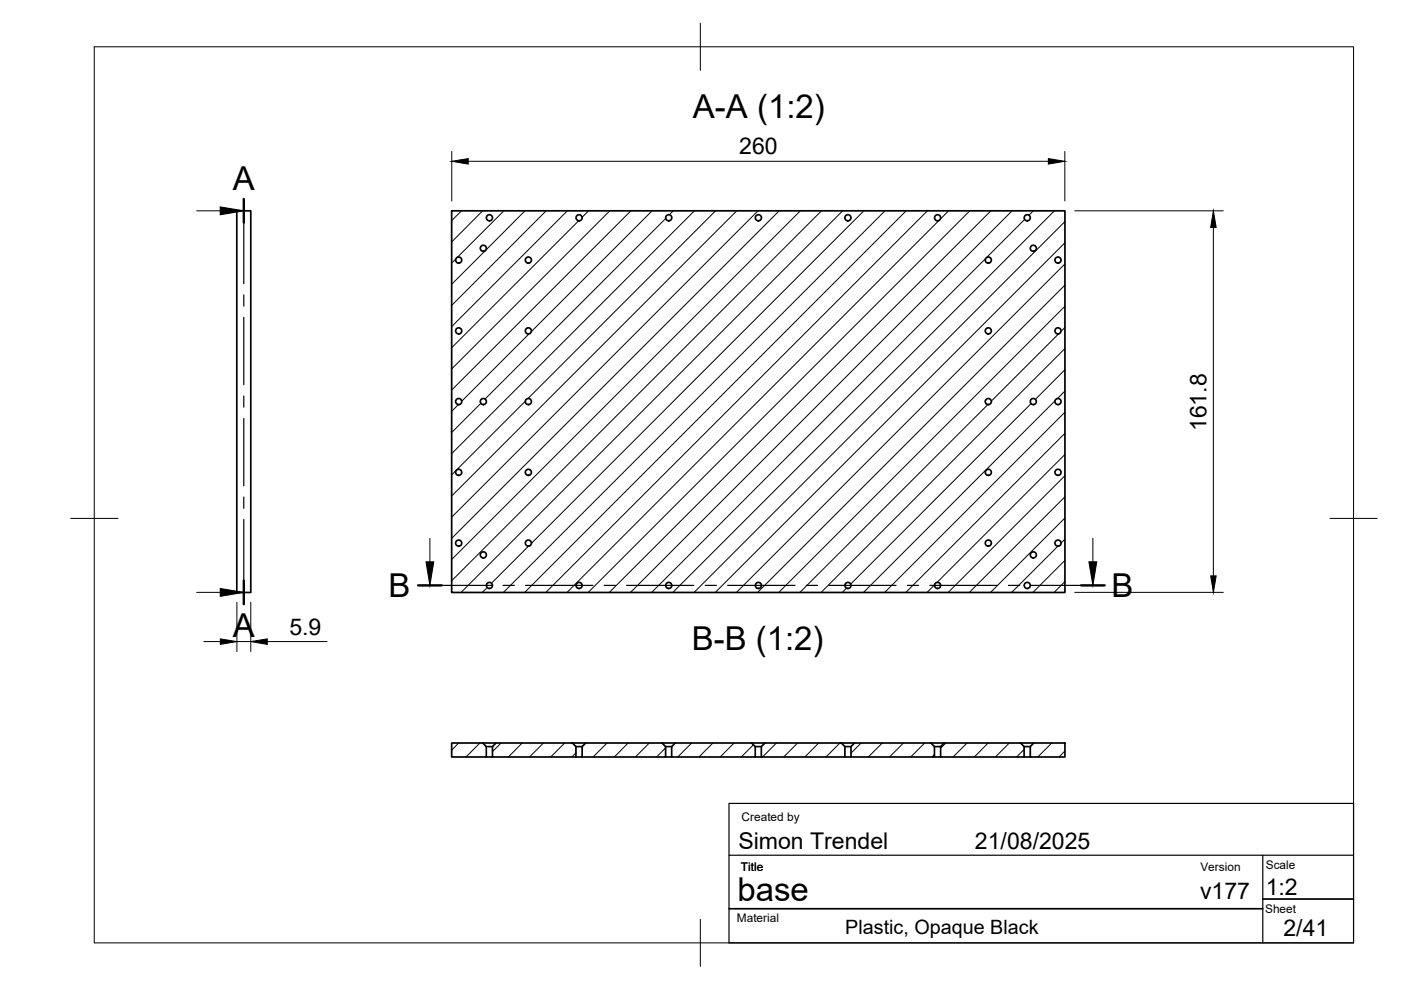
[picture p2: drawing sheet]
<svg xmlns="http://www.w3.org/2000/svg" width="297mm" height="210mm" viewBox="0 0 297 210" stroke-linecap="round" stroke-linejoin="round" font-family="sans-serif">
<defs><g id="words">
<g font-size="7">
<text x="146.9" y="25">A-A (1:2)</text>
<text x="49.4" y="40.2">A</text>
<text x="82.4" y="126.6">B</text>
<text x="235.7" y="126.6">B</text>
<text x="49.4" y="135.1">A</text>
<text x="146.7" y="137.8">B-B (1:2)</text>
<text x="156.4" y="191.1">base</text>
</g>
<g font-size="4.9">
<text x="156.7" y="32.7">260</text>
<text x="255.8" y="91.4" transform="rotate(-90 255.8 91.4)">161.8</text>
<text x="61.4" y="134.6">5.9</text>
<text x="156.5" y="180">Simon Trendel</text>
<text x="206.7" y="180">21/08/2025</text>
<text x="254.4" y="190.6">v177</text>
<text x="268.4" y="189.7">1:2</text>
<text x="272.1" y="198.4">2/41</text>
</g>
<text font-size="4.2" x="179.2" y="198">Plastic, Opaque Black</text>
<g font-size="2.5">
<text x="157.2" y="174.2">Created by</text>
<text x="157.1" y="184.6">Title</text>
<text x="254.5" y="184.6">Version</text>
<text x="268.4" y="184.3">Scale</text>
<text x="156.2" y="195.5">Material</text>
<text x="268.2" y="193.5">Sheet</text>
</g>
</g></defs>
<!-- layer: Visible -->
<g fill="none" stroke="#000" stroke-width=".36">
<path d="M50.2 44.7h3v80.9h-3zM95.8 44.7h130v80.9h-130zM95.8 157.5h6.6l.7 .8v2.2h-7.3zM102.4 157.5h2.8M103.1 158.3h1.3M105.2 157.5h16.2l.7 .8v2.2h-17.7v-2.2zM121.4 157.5h2.8M122.1 158.3h1.3M124.2 157.5h16.2l.7 .8v2.2h-17.7v-2.2zM140.4 157.5h2.8M141.1 158.3h1.3M142.4 158.3l.8-.8h16.2l.7 .8v2.2h-17.7z"/>
<path d="M159.4 157.5h2.8M160.1 158.3h1.3M162.2 157.5h16.2l.7 .8v2.2h-17.7v-2.2zM178.4 157.5h2.8M179.1 158.3h1.3M181.2 157.5h16.2l.7 .8v2.2h-17.7v-2.2zM197.4 157.5h2.8M198.1 158.3h1.3M200.2 157.5h16.2l.7 .8v2.2h-17.7v-2.2zM216.4 157.5h2.8M217.1 158.3h1.3M219.2 157.5h6.6v3h-7.4v-2.2z"/>
<path d="M103.1 160.5h1.3M122.1 160.5h1.3M141.1 160.5h1.3M160.1 160.5h1.3M179.1 160.5h1.3M198.1 160.5h1.3M217.1 160.5h1.3"/>
<circle cx="97.3" cy="55.1" r=".65"/>
<circle cx="102.5" cy="52.6" r=".65"/>
<circle cx="103.8" cy="46.2" r=".65"/>
<circle cx="112" cy="55.1" r=".65"/>
<circle cx="122.8" cy="46.2" r=".65"/>
<circle cx="141.8" cy="46.2" r=".65"/>
<circle cx="160.8" cy="46.2" r=".65"/>
<circle cx="179.8" cy="46.2" r=".65"/>
<circle cx="198.8" cy="46.2" r=".65"/>
<circle cx="209.5" cy="55.1" r=".65"/>
<circle cx="217.8" cy="46.2" r=".65"/>
<circle cx="219.1" cy="52.6" r=".65"/>
<circle cx="224.3" cy="55.1" r=".65"/>
<circle cx="97.3" cy="70.1" r=".65"/>
<circle cx="112" cy="70.1" r=".65"/>
<circle cx="209.5" cy="70.1" r=".65"/>
<circle cx="224.3" cy="70.1" r=".65"/>
<circle cx="97.3" cy="85.1" r=".65"/>
<circle cx="102.5" cy="85.1" r=".65"/>
<circle cx="112" cy="85.1" r=".65"/>
<circle cx="209.5" cy="85.1" r=".65"/>
<circle cx="219.1" cy="85.1" r=".65"/>
<circle cx="224.3" cy="85.1" r=".65"/>
<circle cx="97.3" cy="115.2" r=".65"/>
<circle cx="97.3" cy="100.1" r=".65"/>
<circle cx="102.5" cy="117.6" r=".65"/>
<circle cx="112" cy="100.1" r=".65"/>
<circle cx="112" cy="115.2" r=".65"/>
<circle cx="209.5" cy="115.2" r=".65"/>
<circle cx="209.5" cy="100.1" r=".65"/>
<circle cx="219.1" cy="117.6" r=".65"/>
<circle cx="224.3" cy="100.1" r=".65"/>
<circle cx="224.3" cy="115.2" r=".65"/>
<circle cx="103.8" cy="124.1" r=".65"/>
<circle cx="122.8" cy="124.1" r=".65"/>
<circle cx="141.8" cy="124.1" r=".65"/>
<circle cx="160.8" cy="124.1" r=".65"/>
<circle cx="179.8" cy="124.1" r=".65"/>
<circle cx="198.8" cy="124.1" r=".65"/>
<circle cx="217.8" cy="124.1" r=".65"/>
</g>
<!-- layer: BORDER -->
<path d="M20 9.9h267v190h-267zM148.5 4.9v10M15 109.9h10M282 109.9h10M148.5 194.9v10" fill="none" stroke="#000" stroke-width=".21"/>
<!-- layer: FD_Dimensions -->
<path d="M95.8 32.1v10.5M99.3 34.2h123M225.8 32.1v10.5M227.9 44.7h31.5M257.3 48.2v73.9M43.2 136h3.5M50.2 127.7v10.4M50.2 136h3M53.2 127.7v10.4M56.7 136h12.6M227.9 125.6h31.5" fill="none" stroke="#000" stroke-width=".21"/>
<path d="M95.8 34.2l3.5-.6v1.2zM222.3 33.6l3.5 .6-3.5 .6zM257.3 44.7l.6 3.5h-1.2zM46.7 135.5l3.5 .5-3.5 .6zM53.2 136l3.5-.5v1.1zM256.7 122.1h1.2l-.6 3.5z" fill="#000" stroke="#000" stroke-width=".21"/>
<!-- layer: TITLEBLOCK -->
<path d="M154.6 170.3h132.4v29.6h-132.4zM154.6 181.3h132.4M267.7 181.3v18.6" fill="none" stroke="#000" stroke-width=".25"/>
<path d="M154.6 192.7h113.1M267.7 190.6h19.3" fill="none" stroke="#000" stroke-width=".36"/>
<!-- layer: Hatching -->
<g fill="none" stroke="#000" stroke-width=".21">
<path d="M96.7 54.9l-.9 .9M97.9 44.7l-2.1 2.1M102.3 44.7l-6.5 6.6M102.8 53.2l-7 7.1M106.8 44.7l-9.8 9.9M111.3 44.7l-8.3 8.3M115.8 44.7l-20 20M120.3 44.7l-24.5 24.5M122.7 46.8l-26.9 26.9M124.8 44.7l-1.4 1.4M129.3 44.7l-33.5 33.5M133.8 44.7l-38 38"/>
<path d="M138.3 44.7l-25.7 25.6M141.1 46.3l-38.3 38.3M142.7 44.7l-.8 .8M147.2 44.7l-51.4 51.5M151.7 44.7l-39.8 39.8M156.2 44.7l-60.4 60.4M160.7 44.7l-64.9 64.9M165.2 44.7l-69.4 69.4M169.7 44.7l-73.9 73.9M174.2 44.7l-78.4 78.4M178.7 44.7l-80.9 80.9M183.2 44.7l-70.5 70.5"/>
<path d="M187.6 44.7l-80.9 80.9M192.1 44.7l-80.8 80.9M196.6 44.7l-80.9 80.9M199.1 46.8l-78.9 78.8M201.1 44.7l-1.8 1.8M205.6 44.7l-80.9 80.9M209 54.8l-70.8 70.8M210.1 44.7l-80.9 80.9M214.6 44.7l-80.9 80.9M217.2 46.5l-8 8.1M219.1 44.7l-1 .9M223.6 44.7l-80.9 80.9"/>
<path d="M225.8 47l-78.6 78.6M225.8 51.5l-74.1 74.1M225.8 56l-69.7 69.6M112.2 70.8l-14.3 14.3M224.4 70.8l-14.2 14.3M225.8 60.5l-65.2 65.1M225.8 65l-60.7 60.6M225.8 69.4l-.9 .9M225.8 73.9l-51.7 51.7M225.8 78.4l-6.3 6.3M97.2 85.8l-1.4 1.4M101.9 85.5l-6.1 6.2"/>
<path d="M111.4 85.1l-15.6 15.6M209.4 85.8l-39.8 39.8M218.6 85.6l-38.2 38.2M223.6 85l-40.5 40.6M225.8 82.9l-1.6 1.6M225.8 87.4l-38.2 38.2M225.8 91.9l-33.7 33.7M225.8 96.4l-27.1 27.1M112.1 115.8l-7.9 7.8M224.3 115.8l-9.8 9.8M225.8 100.9l-24.8 24.7M225.8 105.4l-20.3 20.2"/>
<path d="M225.8 109.8l-15.8 15.8M225.8 114.3l-.9 .9M225.8 118.8l-6.8 6.8M103.3 124.6l-1 1M179.5 124.7l-.9 .9M198.1 124l-1.5 1.6M225.8 123.3l-2.3 2.3M97.3 157.5l-1.5 1.5M101.7 157.5l-2.9 3M106.2 157.5l-1.8 1.9M110.7 157.5l-2.9 3M115.2 157.5l-2.9 3"/>
<path d="M119.7 157.5l-2.9 3M122.1 159.6l-.9 .9M124.2 157.5l-.8 .8M128.7 157.5l-2.9 3M133.2 157.5l-3 3M137.7 157.5l-3 3M141.1 158.6l-1.9 1.9M146.6 157.5l-2.9 3M151.2 157.5l-3 3M155.6 157.5l-2.9 3M159.7 157.9l-2.5 2.6M164.6 157.5l-2.9 3"/>
<path d="M169.1 157.5l-2.9 3M173.6 157.5l-3 3M178.1 157.5l-3 3M182.6 157.5l-2.2 2.2M187.1 157.5l-3 3M191.6 157.5l-3 3M196 157.5l-2.9 3M198.1 159.9l-.5 .6M200.5 157.5l-1.1 1.2M205 157.5l-2.9 3M209.5 157.5l-2.9 3M214 157.5l-2.9 3"/>
<path d="M217.1 158.9l-1.6 1.6M223 157.5l-3 3M225.8 159.3l-1.3 1.2"/>
</g>
<!-- layer: Section Lines -->
<path d="M51.7 42.2v5M51.7 123.1v5M88.6 124.1h5M229.2 124.1h5" fill="none" stroke="#000" stroke-width=".51"/>
<g fill="none" stroke="#000" stroke-width=".25">
<path d="M51.7 47.2v12.9M51.7 62.5v2.4M51.7 67.3v14.3M51.7 84v2.3M51.7 88.7v14.3M51.7 105.4v2.4M51.7 110.1v13M93.6 124.1h10.7M106.7 124.1h2.4M111.4 124.1h14.3M128.1 124.1h2.4M132.8 124.1h14.3"/>
<path d="M149.5 124.1h2.4M154.3 124.1h14.3M170.9 124.1h2.4M175.7 124.1h14.3M192.4 124.1h2.4M197.1 124.1h14.3M213.8 124.1h2.4M218.6 124.1h10.6"/>
</g>
<path d="M41.7 44.7h5M91.1 114.1v5M231.7 114.1v5M41.7 125.6h5" fill="none" stroke="#000" stroke-width=".21"/>
<path d="M46.7 43.9l5 .8-5 .8zM90.3 119.1h1.7l-.9 5zM230.9 119.1h1.6l-.8 5zM46.7 124.8l5 .8-5 .8z" fill="#000" stroke="#000" stroke-width=".21"/>
<use href="#words"/>
</svg>
